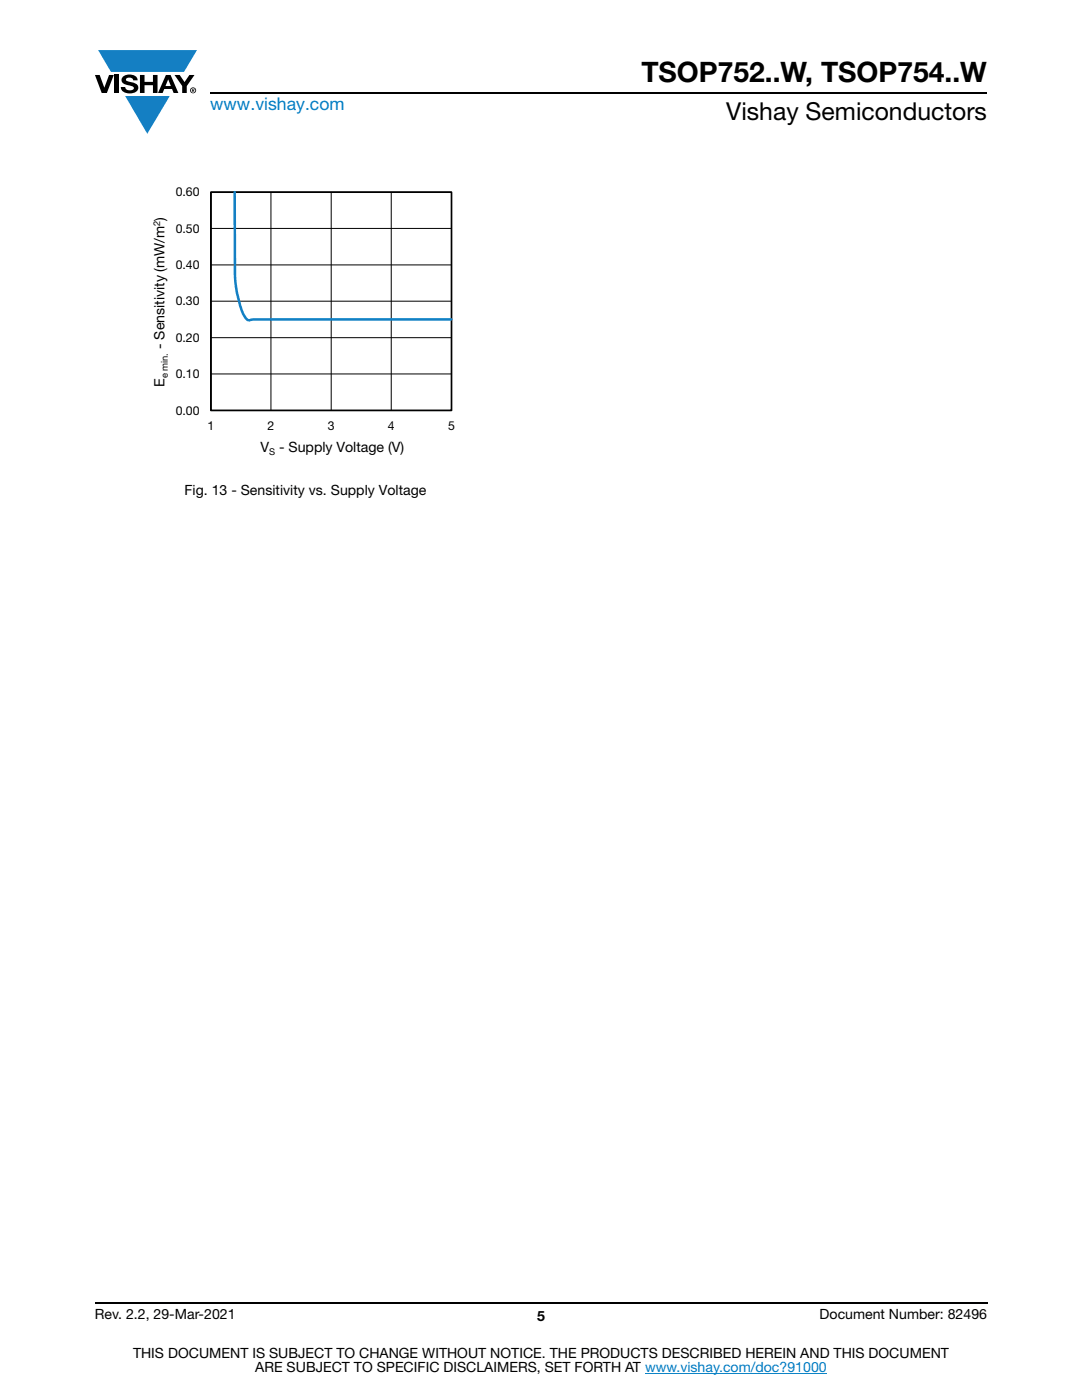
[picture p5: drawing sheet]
<svg xmlns="http://www.w3.org/2000/svg" width="216mm" height="279mm" viewBox="0 0 216 279" stroke-linecap="round" stroke-linejoin="round" font-family="sans-serif">
<defs><g id="words">
<text font-size="5.6" x="128" y="16.4">TSOP752..W, TSOP754..W</text>
<text font-size="4.9" x="144.9" y="24">Vishay Semiconductors</text>
<text font-size="3.5" fill="#007ec4" x="42" y="21.9">www.vishay.com</text>
<g font-size="2.8">
<text x="32.8" y="69.7" transform="rotate(-90 32.8 69.7)">- Sensitivity (mW/m )</text>
<text x="32.8" y="77.3" transform="rotate(-90 32.8 77.3)">E</text>
<text x="52" y="90.1">V - Supply Voltage (V)</text>
<text x="36.8" y="98.8">Fig. 13 - Sensitivity vs. Supply Voltage</text>
<text x="18.9" y="263.3">Rev. 2.2, 29-Mar-2021</text>
<text x="107.2" y="263.6">5</text>
<text x="163.6" y="263.3">Document Number: 82496</text>
<text x="26.5" y="271">THIS DOCUMENT IS SUBJECT TO CHANGE WITHOUT NOTICE. THE PRODUCTS DESCRIBED HEREIN AND THIS DOCUMENT</text>
<text x="50.9" y="273.8">ARE SUBJECT TO SPECIFIC DISCLAIMERS, SET FORTH AT www.vishay.com/doc?91000</text>
</g>
<g font-size="2.5">
<text x="35.1" y="39.2">0.60</text>
<text x="35.1" y="46.4">0.50</text>
<text x="35.1" y="53.7">0.40</text>
<text x="35.1" y="61">0.30</text>
<text x="35.1" y="68.2">0.20</text>
<text x="35.1" y="75.5">0.10</text>
<text x="35.1" y="82.7">0.00</text>
<text x="41.4" y="85.9">1</text>
<text x="53.4" y="85.9">2</text>
<text x="65.4" y="85.9">3</text>
<text x="77.4" y="85.9">4</text>
<text x="89.4" y="85.9">5</text>
</g>
<g font-size="1.9">
<text x="32" y="45.1" transform="rotate(-90 32 45.1)">2</text>
<text x="33.5" y="75.5" transform="rotate(-90 33.5 75.5)">e min.</text>
<text x="53.7" y="90.8">S</text>
</g>
</g></defs>
<g fill="#147fc3">
<path d="M19.6 10h19.7l-2.6 4.3h-1.1h-13.5z"/>
<path d="M25 19.2h8.9l-4.5 7.5z"/>
</g>
<g fill="#000">
<path d="M18.9 15h1l.9 2.5 1-2.5h.9l-1.4 3.6h-1zM22.9 15h.9v3.6h-.9zM24.6 15.3a2.1 2.1 0 0 1 2.8 .3l.1 .4h-.9a.79 .79 0 0 0-.7-.5 .79 .79 0 0 0-.8 .4l.3 .3 1 .2a1.08 1.08 0 0 1 1.2 1 1.08 1.08 0 0 1-1.1 1.2 1.73 1.73 0 0 1-2.4-1.2h.9a.96 .96 0 0 0 .8 .6 .96 .96 0 0 0 .9-.4 1.31 1.31 0 0 0-1.2-.6 1.03 1.03 0 0 1-1.1-.6 1.03 1.03 0 0 1 .2-1.1zM27.9 15h.9v1.3h1.7v-1.3h.9v3.6h-.9v-1.6h-1.7v1.6h-.9zM34.8 15h1.1l.9 1.4 1-1.4h1l-1.5 2.2v1.4h-.9v-1.4z"/>
<path d="M33.6 15.9l.5 1.3h-1.1zM33.1 15l-1.6 3.6h1l.3-.8h1.5l.3 .8h1l-1.6-3.6z"/>
<path d="M38.4 17.8h.2v.2h-.2zM38.3 17.7v.7h.1v-.3l.4 .3-.2-.3 .2-.2-.1-.2z"/>
<path d="M38.1 18a.46 .46 0 0 1 .9 0 .46 .46 0 0 1-.9 0zM37.9 18a.6 .6 0 0 0 1.2 0 .6 .6 0 0 0-1.2 0z"/>
</g>
<path d="M42 18.6h155M18.9 260h178.1" fill="none" stroke="#000" stroke-width=".36"/>
<path d="M128.7 274h36.3" fill="none" stroke="#007ec4" stroke-width=".2"/>
<path d="M42.1 38.3h48v43.6h-48zM54.1 38.3v43.6M66.1 38.3v43.6M78.1 38.3v43.6M42.1 52.9h48M42.1 45.6h48M42.1 74.6h48M42.1 67.4h48M42.1 60.1h48" fill="none" stroke="#000" stroke-width=".2"/>
<path d="M42.1 38.4h48v43.5h-48z" fill="none" stroke="#000" stroke-width=".34"/>
<path d="M46.8 38.4l.1 10.2a64.1 64.1 0 0 0 .4 9.7 14.6 14.6 0 0 0 1.8 5.2 .79 .79 0 0 0 1.1 .3l39.9-.1" fill="none" stroke="#147fc3" stroke-width=".51"/>
<use href="#words"/>
</svg>
